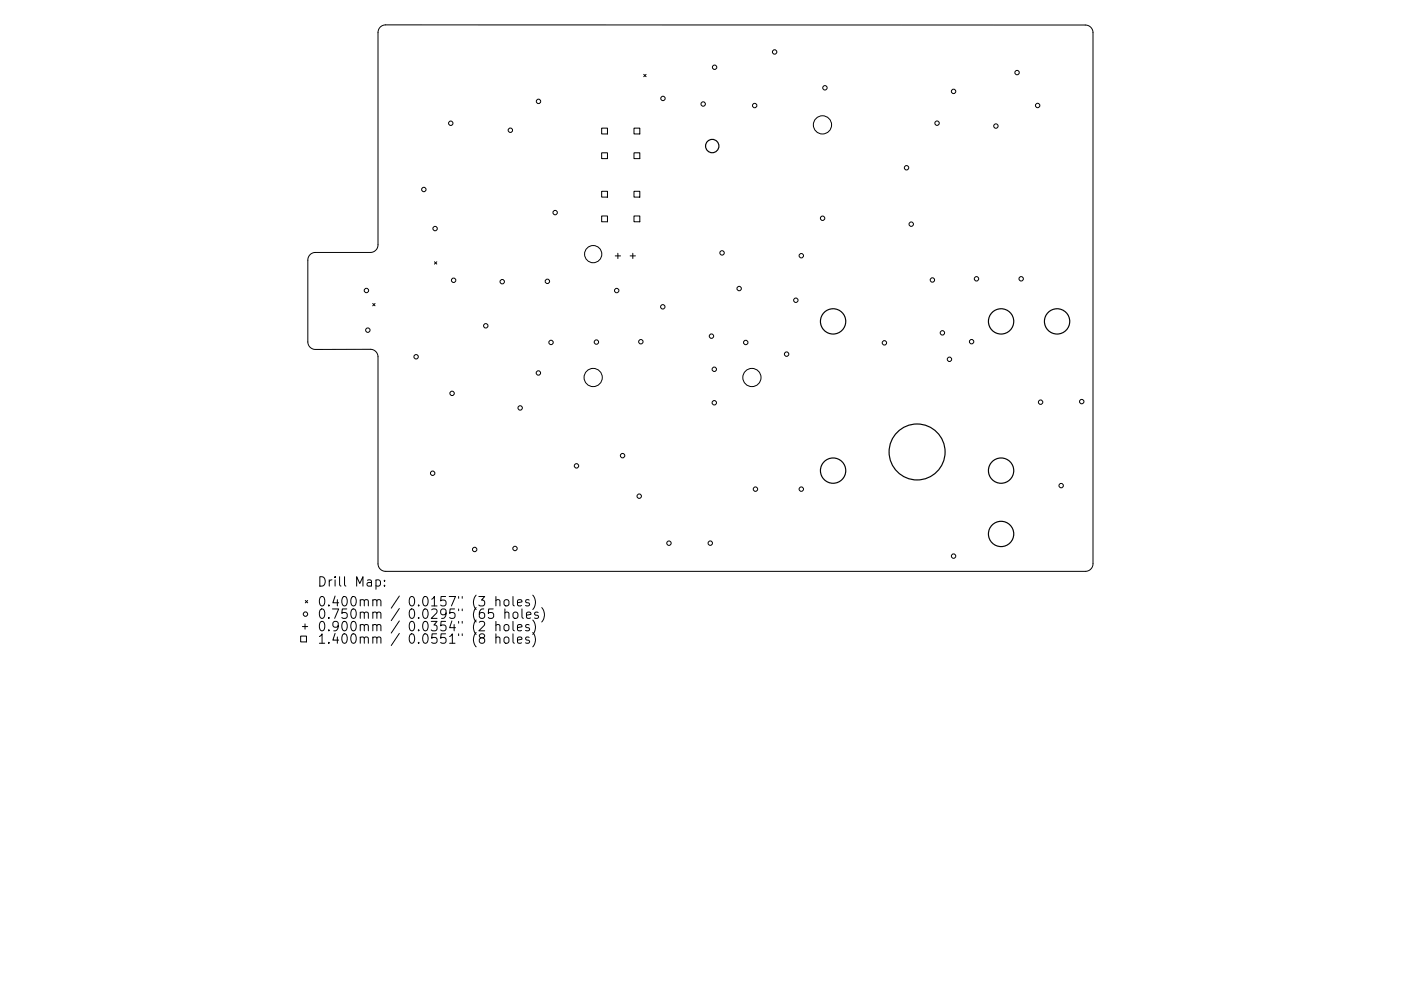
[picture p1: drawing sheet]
<svg xmlns="http://www.w3.org/2000/svg" width="297mm" height="210mm" viewBox="0 0 297 210" stroke-linecap="round" stroke-linejoin="round" font-family="sans-serif">
<defs><g id="words">
<g font-size="2.8">
<text x="67.2" y="124.5">Drill Map:</text>
<text x="67.2" y="128.7">0.400mm / 0.0157&quot; (3 holes)</text>
<text x="67.2" y="131.3">0.750mm / 0.0295&quot; (65 holes)</text>
<text x="67.2" y="133.9">0.900mm / 0.0354&quot; (2 holes)</text>
<text x="67.2" y="136.6">1.400mm / 0.0551&quot; (8 holes)</text>
</g>
</g></defs>
<g fill="none" stroke="#000" stroke-width=".21">
<path d="M80.6 5.8l.6-.4 .5-.1h148.4a1.61 1.61 0 0 1 1.6 1.6v112.7a1.61 1.61 0 0 1-1.5 1.6h-148.4a1.61 1.61 0 0 1-1.7-1.6v-43.9a1.62 1.62 0 0 0-1.6-1.6h-11.6a1.61 1.61 0 0 1-1.6-1.5v-17.4a1.61 1.61 0 0 1 1.5-1.6h11.8a1.61 1.61 0 0 0 1.5-1.7v-45l.2-.7zM136.5 15.8l.5 .5M137 15.8l-.5 .5M127.6 27.2h1.2v1.2h-1.2zM127.6 32.4h1.2v1.3h-1.2zM134.4 27.2h1.3v1.2h-1.3zM134.4 32.4h1.3v1.3h-1.3zM92.1 55.5l.5 .5M92.6 55.5l-.5 .5M127.6 40.6h1.2v1.2h-1.2zM127.6 45.8h1.2v1.3h-1.2zM130.4 54.3h1.2"/>
<path d="M131 53.7v1.2M133.6 54.3h1.1M134.2 53.7v1.2M134.4 40.6h1.3v1.2h-1.3zM134.4 45.8h1.3v1.3h-1.3zM79 64.4l.5 .5M79.5 64.4l-.5 .5M63.7 135h1.3v1.2h-1.3zM64.1 132.9h1.1M64.7 132.4v1.1M64.7 127.4l.5 .5M65.2 127.4l-.5 .5"/>
<path d="M79.7 123.1l.6-.1 .4 .4v.6l-.2 .3h-.8M81.5 124.2v.2M81.5 123.1v.2M104.6 129.2h-1l-.1 .9 .3-.1 .7 .1 .2 .2-.1 .7-.3 .2h-.5l-.3-.2M105.1 127.4l.3-.2 .5 .1 .1 1.3M105.1 132.7a.5 .5 0 0 1 .9 .1v1M105.1 135.3a.5 .5 0 0 1 .9 .1v1.1M105.1 126.6v2M105.1 131.8v2M105.1 134.5v2M107 127.4l.2-.2a.54 .54 0 0 1 .7 .4v.6a.54 .54 0 0 1-.5 .4 .54 .54 0 0 1-.5-.4zM107 132.7a.54 .54 0 0 1 .5-.2 .54 .54 0 0 1 .4 .4v.6a.54 .54 0 0 1-.5 .4 .54 .54 0 0 1-.5-.4z"/>
<path d="M107 135.3a.54 .54 0 0 1 .5-.2 .54 .54 0 0 1 .4 .4v.6a.54 .54 0 0 1-.5 .4 .54 .54 0 0 1-.5-.4zM107 130.1a.5 .5 0 0 1 .9 0v1.1M107 129.2v2M108.8 126.6v1.7l.2 .3M108.8 131.8v1.8l.2 .2M108.8 134.5v1.7l.2 .3M108.9 130.1a.54 .54 0 0 1 .5-.2 .54 .54 0 0 1 .4 .3v.6a.54 .54 0 0 1-.5 .4 .54 .54 0 0 1-.5-.4zM109.7 127.9l1-.2-.1-.4-.6-.1-.3 .3 .1 1h.8M109.7 133.2l1-.2-.1-.4-.6-.1-.3 .3 .1 .9h.8M109.7 135.8l1-.2-.1-.4-.6-.1-.3 .3 .1 1h.8M110.7 129.2v1.7l.3 .3M111.6 130.5l1-.2-.1-.3-.6-.1-.3 .2 .1 1h.8"/>
<path d="M112.2 127.3l-.5-.1-.3 .3 .1 .3 .7 .2v.5h-.8M112.2 132.6l-.5-.1-.3 .3 .1 .3 .7 .2v.4h-.8M112.2 135.2l-.5-.1-.3 .3 .1 .3 .7 .2v.5h-.8M113 126.3a2.29 2.29 0 0 1 0 3M113 131.6a2.29 2.29 0 0 1 0 3M113 134.2a2.29 2.29 0 0 1 0 3M114.1 130l-.5-.1-.3 .2 .1 .3 .7 .2v.5h-.8M114.9 128.9a2.29 2.29 0 0 1 0 3.1"/>
<circle cx="151.5" cy="14.3" r=".47"/>
<circle cx="164.2" cy="11" r=".47"/>
<circle cx="174.9" cy="18.6" r=".47"/>
<circle cx="202.2" cy="19.4" r=".47"/>
<circle cx="215.6" cy="15.4" r=".47"/>
<circle cx="95.6" cy="26.2" r=".47"/>
<circle cx="108.2" cy="27.6" r=".47"/>
<circle cx="114.2" cy="21.5" r=".47"/>
<circle cx="140.6" cy="20.9" r=".47"/>
<circle cx="149.1" cy="22.1" r=".47"/>
<circle cx="160" cy="22.4" r=".47"/>
<circle cx="174.4" cy="26.5" r="1.93"/>
<circle cx="192.2" cy="35.6" r=".47"/>
<circle cx="198.7" cy="26.1" r=".47"/>
<circle cx="211.2" cy="26.7" r=".47"/>
<circle cx="220" cy="22.4" r=".47"/>
<circle cx="89.9" cy="40.2" r=".47"/>
<circle cx="92.2" cy="48.5" r=".47"/>
<circle cx="96.2" cy="59.5" r=".47"/>
<circle cx="106.5" cy="59.8" r=".47"/>
<circle cx="116.1" cy="59.7" r=".47"/>
<circle cx="117.7" cy="45.1" r=".47"/>
<circle cx="125.8" cy="53.9" r="1.82"/>
<circle cx="153.1" cy="53.7" r=".47"/>
<circle cx="169.9" cy="54.3" r=".47"/>
<circle cx="174.4" cy="46.3" r=".47"/>
<circle cx="193.2" cy="47.6" r=".47"/>
<circle cx="197.7" cy="59.4" r=".47"/>
<circle cx="207" cy="59.2" r=".47"/>
<circle cx="216.5" cy="59.2" r=".47"/>
<circle cx="77.7" cy="61.6" r=".47"/>
<circle cx="78" cy="70" r=".47"/>
<circle cx="88.2" cy="75.7" r=".47"/>
<circle cx="103" cy="69.1" r=".47"/>
<circle cx="114.1" cy="79.1" r=".47"/>
<circle cx="116.8" cy="72.7" r=".47"/>
<circle cx="126.5" cy="72.6" r=".47"/>
<circle cx="130.8" cy="61.6" r=".47"/>
<circle cx="135.9" cy="72.5" r=".47"/>
<circle cx="140.5" cy="65.1" r=".47"/>
<circle cx="150.8" cy="71.3" r=".47"/>
<circle cx="151.4" cy="78.3" r=".47"/>
<circle cx="156.7" cy="61.2" r=".47"/>
<circle cx="158.1" cy="72.7" r=".47"/>
<circle cx="166.8" cy="75.1" r=".47"/>
<circle cx="168.7" cy="63.7" r=".47"/>
<circle cx="187.5" cy="72.7" r=".47"/>
<circle cx="199.8" cy="70.6" r=".47"/>
<circle cx="201.3" cy="76.2" r=".47"/>
<circle cx="206" cy="72.5" r=".47"/>
<circle cx="95.9" cy="83.5" r=".47"/>
<circle cx="110.3" cy="86.6" r=".47"/>
<circle cx="122.2" cy="98.8" r=".47"/>
<circle cx="125.8" cy="80.1" r="1.93"/>
<circle cx="132" cy="96.7" r=".47"/>
<circle cx="151.4" cy="85.5" r=".47"/>
<circle cx="159.4" cy="80.1" r="1.93"/>
<circle cx="220.6" cy="85.3" r=".47"/>
<circle cx="229.3" cy="85.2" r=".47"/>
<circle cx="91.7" cy="100.4" r=".47"/>
<circle cx="100.6" cy="116.6" r=".47"/>
<circle cx="109.2" cy="116.4" r=".47"/>
<circle cx="135.5" cy="105.3" r=".47"/>
<circle cx="141.8" cy="115.2" r=".47"/>
<circle cx="150.6" cy="115.2" r=".47"/>
<circle cx="160.2" cy="103.8" r=".47"/>
<circle cx="169.9" cy="103.8" r=".47"/>
<circle cx="202.2" cy="118" r=".47"/>
<circle cx="225" cy="103" r=".47"/>
<circle cx="64.8" cy="130.3" r=".47"/>
</g>
<g fill="none" stroke="#000" stroke-width=".25">
<circle cx="151" cy="31" r="1.41"/>
<circle cx="176.6" cy="68.2" r="2.68"/>
<circle cx="212.2" cy="68.2" r="2.68"/>
<circle cx="224.1" cy="68.2" r="2.68"/>
<circle cx="176.6" cy="99.8" r="2.68"/>
<circle cx="194.4" cy="95.9" r="5.9"/>
<circle cx="212.2" cy="99.8" r="2.68"/>
<circle cx="212.2" cy="113.3" r="2.68"/>
</g>
<use href="#words"/>
</svg>
